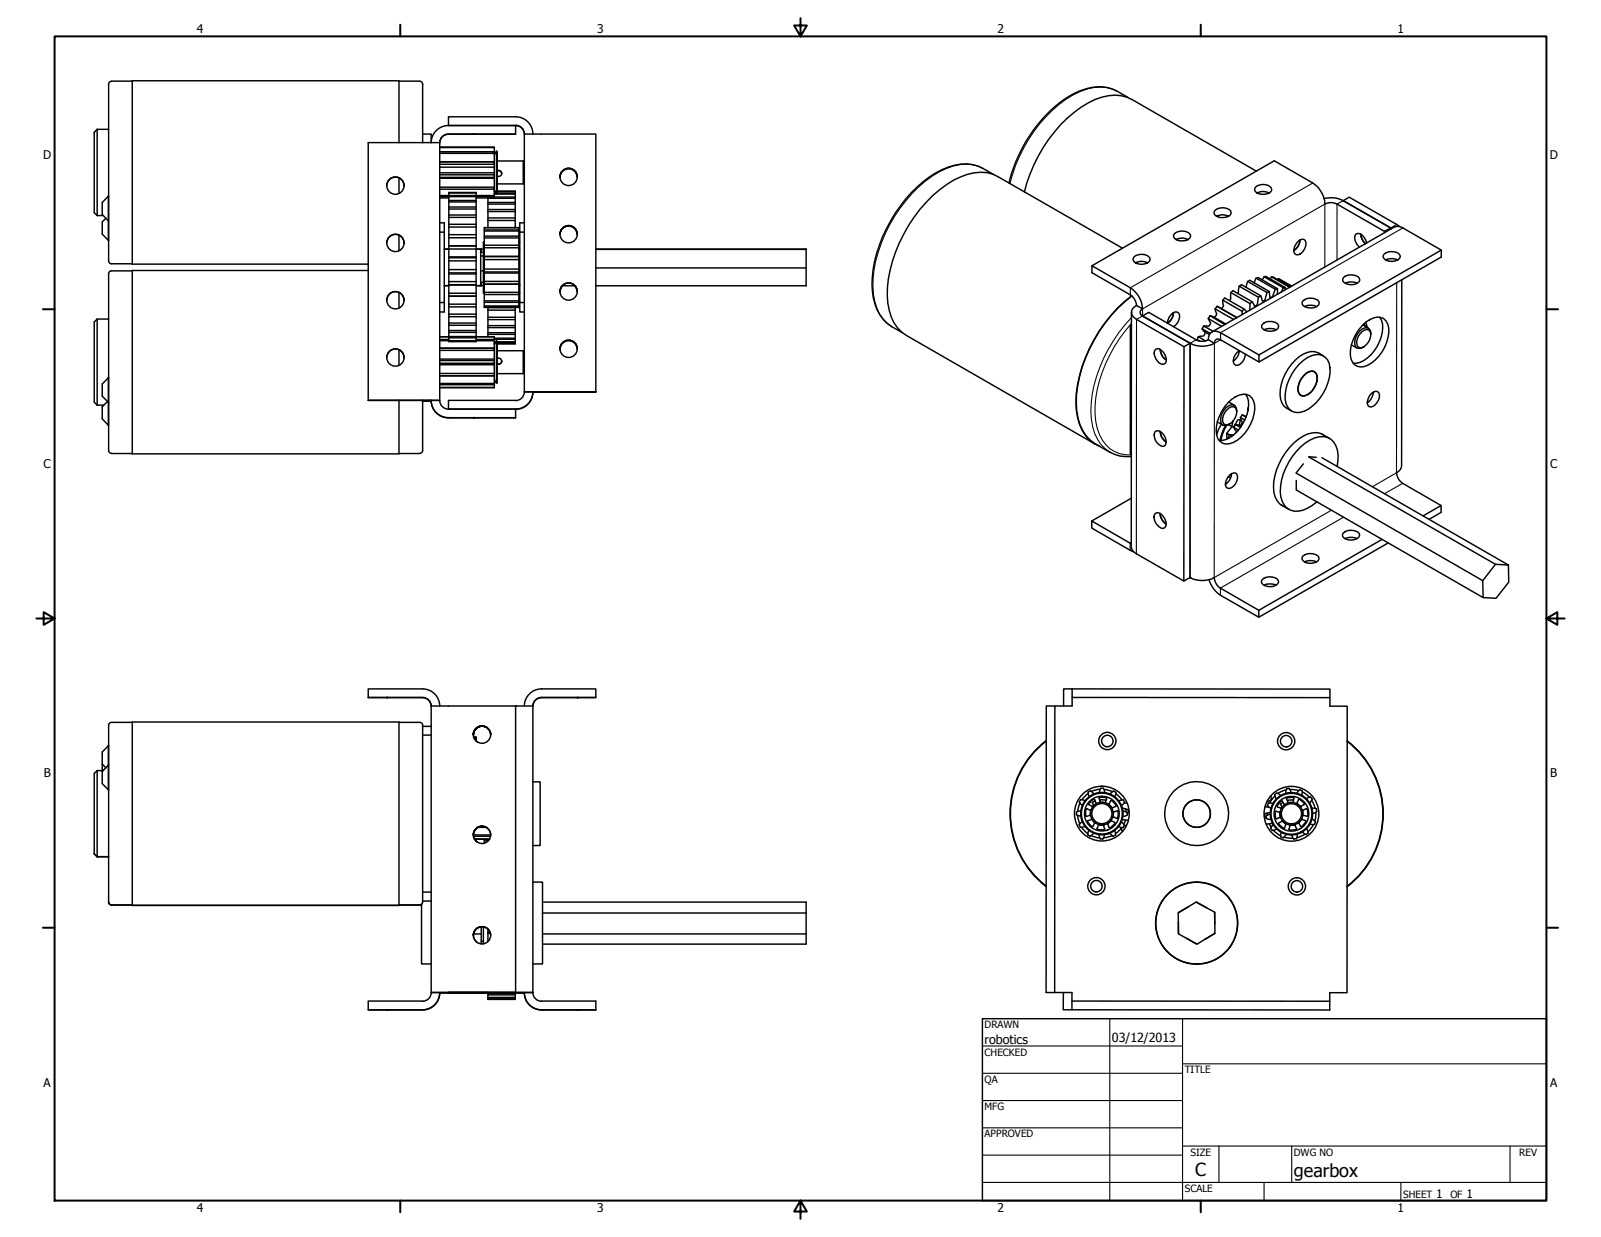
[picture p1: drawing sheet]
<svg xmlns="http://www.w3.org/2000/svg" width="559mm" height="432mm" viewBox="0 0 559 432" stroke-linecap="round" stroke-linejoin="round" font-family="sans-serif">
<defs><g id="words">
<g font-size="6.3">
<text x="417.2" y="410.6">C</text>
<text x="451.6" y="410.7">gearbox</text>
</g>
<g font-size="4.4">
<text x="343.7" y="364.3">robotics</text>
<text x="388.1" y="363.7">03/12/2013</text>
</g>
<g font-size="4.2">
<text x="68.7" y="11.7">4</text>
<text x="208.4" y="11.7">3</text>
<text x="348.1" y="11.7">2</text>
<text x="487.8" y="11.7">1</text>
<text x="15.1" y="55.5">D</text>
<text x="540.9" y="55.5">D</text>
<text x="15.2" y="163.4">C</text>
<text x="541" y="163.4">C</text>
<text x="15.3" y="271.4">B</text>
<text x="541.1" y="271.4">B</text>
<text x="15.2" y="379.3">A</text>
<text x="541" y="379.3">A</text>
<text x="501.3" y="418.3">1</text>
<text x="511.8" y="418.3">1</text>
<text x="68.7" y="423.2">4</text>
<text x="208.4" y="423.2">3</text>
<text x="348.1" y="423.2">2</text>
<text x="487.8" y="423.2">1</text>
</g>
<g font-size="3.5">
<text x="343.7" y="358.9">DRAWN</text>
<text x="343.7" y="368.5">CHECKED</text>
<text x="413.5" y="374.6">TITLE</text>
<text x="343.7" y="378">QA</text>
<text x="343.7" y="387.5">MFG</text>
<text x="343.7" y="397.1">APPROVED</text>
<text x="415.5" y="403.4">SIZE</text>
<text x="451.6" y="403.4">DWG NO</text>
<text x="530.3" y="403.4">REV</text>
<text x="413.5" y="416.1">SCALE</text>
<text x="489.7" y="418.3">SHEET</text>
<text x="506.2" y="418.3">OF</text>
</g>
</g></defs>
<!-- layer: Visible (ANSI) -->
<g fill="#000">
<circle cx="165.2" cy="46.8" r=".25"/>
<circle cx="165.2" cy="46.9" r=".25"/>
<circle cx="180" cy="43.9" r=".25"/>
<circle cx="181.1" cy="99.2" r=".25"/>
<circle cx="165.2" cy="145.9" r=".25"/>
<circle cx="165.2" cy="145.8" r=".25"/>
<circle cx="180" cy="142.9" r=".25"/>
<circle cx="415.4" cy="201.6" r=".25"/>
<circle cx="135" cy="243.5" r=".25"/>
<circle cx="180" cy="246.4" r=".25"/>
<circle cx="201.5" cy="243.5" r=".25"/>
<circle cx="46.2" cy="316" r=".25"/>
<circle cx="139.3" cy="316" r=".25"/>
<circle cx="135" cy="352.5" r=".25"/>
<circle cx="201.5" cy="352.5" r=".25"/>
<circle cx="201.5" cy="352.6" r=".25"/>
</g>
<g fill="none" stroke="#000" stroke-width=".51">
<path d="M37.9 29.3v61.8a.98 .98 0 0 0 1 1h7.3M46.2 28.3l-7.3 .1a.98 .98 0 0 0-1 1M139.3 28.3l7.2 .1a.98 .98 0 0 1 1 1M147.5 29.3v20.5M33.9 45.1l-1 1.1v28l1 1M33.9 45.1v30.1M33.9 45.1h4M139.3 49.8v-21.6h-93.1v64h82.3M153.5 56.5h19v.8h-19M153.5 53h19v.5h-19M153.5 51.4h19l-19 .1M153.5 56.5h19"/>
<path d="M153.5 58.4h19M156.5 46.9a3 3 0 0 0-3 3M156.5 46.8a3 3 0 0 0-3 3M156.5 43.8a6 6 0 0 0-6 6v-3h-3M156.5 43.8h23.5v3h-23.5M156.5 43.8h23.5M172.5 57.3v3.7M172.5 51.5v1.5M172.5 53.5v3M173.3 52.8l.2 .3v14.3l-.2 .2-.8-1.2M173.3 52.8v14.8M173.3 52.8l-.8 1.3"/>
<path d="M173.5 59.5a1.19 1.19 0 0 1 1.6 1M173.5 59.6a1.1 1.1 0 0 1 1.4 .4 1.1 1.1 0 0 1-.2 1.4l-1.2 .2M173.5 56.2h9.1M180 46.8l-23.5 .1M180 40.8h-23.5v3M180 43.8a3 3 0 0 1 3 3M180 40.8a6 6 0 0 1 6 6M182.6 56.2v8M182.6 56.2l.4 .4M33.9 75.2h2.1M37 76.2l-1.3 1.3v4.2l2.1 2.2M37.8 68.5l-2.1 2.2v4.2l2.1 2.2"/>
<path d="M37.8 68.5h.1M37.8 77.1h.1M135 64.8a3 3 0 0 1 3-3 3 3 0 0 1 3 3M139.3 62v5.5M153.5 65.3h19v.7h-19M153.5 61h19v.9h-19M153.5 77.8h1.6v3.2M153.5 68.3h19M153.5 69.1h3.2M153.5 60.3h19M153.5 62.2h19M156.7 79.2h9.5"/>
<path d="M156.7 78.3h9.5M156.7 75.9h9.5M156.7 75.1h9.5M156.7 73h9.5M156.7 72.3h9.5M156.7 70.5h9.5M156.7 70h9.5M156.7 67.4h9.5M169 79.5h12.1M170.3 69.1v10.3M170.3 77h9.5M170.3 76.1h9.5"/>
<path d="M170.3 73.9h9.5M170.3 73.2h9.5M170.3 71.2h9.5M170.3 70.7h9.5M170.3 69.2h9.5M172.5 68.3v.3h-19M172.5 68.8h7.3M172.5 67.8h7.3M172.5 67.4h.7M172.5 66.9h.3M172.5 66.8h.3M172.5 66.7h.2"/>
<path d="M172.5 61.9v3.4M172.5 66v2.3M172.5 68.6v.5h-6.3M173.5 67.4h6.3M173.5 66.7h6.3v12.7M173.5 66.9h6.3M173.5 66.8h6.3M173.5 64.2h9.1M175.1 60.5v.1M183 77.8h-1.6v3.2M183 63.8l-.4 .4M195.5 61.8a3 3 0 0 1 3-3.1 3 3 0 0 1 3 3.1"/>
<path d="M195.5 61.8a3 3 0 0 1 3-2.9 3 3 0 0 1 3 2.9M424.6 75.5a4.4 4.4 0 0 1 4.2 0 4 4 0 0 1-5-.8 1.65 1.65 0 0 1 1.6-2 4 4 0 0 1 4.2 1.1l-.1 1.2-.7 .5M438.7 67.4a4.5 4.5 0 0 1 4.3 0 4 4 0 0 1-5-.9 1.65 1.65 0 0 1 1.6-1.9 3 3 0 0 1 4.3 1.7l-.9 1.1M458.2 63.9l-13.4-7.8-63.7 36.7M462.2 69.3a9.9 9.9 0 0 1 6.6 .7M468.8 70l16.6 9.6-2.2 1.2-16.5-9.6M468.8 70l2.1-1.2 16.6 9.6M468.8 70l16.6 9.6v.4M489.6 79.6l13.4 7.7v2.4l-63.6 36.7M37.8 83.9h.1M46.2 94.6h-7.3a.98 .98 0 0 0-1 .9v61.8M128.5 94.4h-82.3v64h93.1v-18.6"/>
<path d="M135 84.8a3 3 0 0 1 3-3 3 3 0 0 1 3 3M139.3 82v5.5M153.5 81h1.6v24.6h-1.6M155.1 99.7h1.6M155.1 86.9l12.9 .1M155.1 87h1.6M156.7 98.3v4.1M156.7 90v8.3M156.7 85.9v4.1M156.7 85.9v-18.7h9.5v39M156.7 95.2h9.5M156.7 99.4h9.5"/>
<path d="M156.7 98.3h9.5M156.7 94.1h9.5M156.7 91.1h9.5M156.7 90h9.5M156.7 85.9h9.5M156.7 83h9.5M156.7 81.9h9.5M156.7 85.8h9.5M156.7 89.7h9.5M156.7 95.6h9.5M156.7 99.5h9.5M166.2 99.7l2.8 .1"/>
<path d="M166.2 87h1.6v12.7M167.8 87.1h.2M167.8 98.6h.9M167.8 94.6h.9M167.8 89.3h.9M167.8 88.1h.9M168 87v1.1M168 87h.7M168 98.6v1.2M168.7 87.1h.3M169 84.5h-.3v17.8h.3M169 80.3h12.1"/>
<path d="M169 80.6h12.1M169 82.4h12.1M169 83.1h12.1M169 85.6h12.1M169 86.5h12.1M169 89.6h12.1M169 90.6h12.1M169 93.9h12.1M169 94.9h12.1M169 98.2h12.1M169 99.2h12.1M169 89.5h12.1"/>
<path d="M169 95.3h12.1M181.1 86.5v-7.1h-12.1v27.9h12.1v-.2M181.1 86.5v4.1M181.1 90.6v4.3M181.1 94.9v7.1M181.1 87.1h.3M181.1 99.8h.3M181.1 84.5h.3M183 81h-1.6v24.6h1.6M195.5 81.8a3 3 0 0 1 3-3.1 3 3 0 0 1 3 3.1M195.5 81.8a3 3 0 0 1 3-2.9 3 3 0 0 1 3 2.9M196.3 99.8h4.4"/>
<path d="M196.3 99.8l-.7 1.1-.1 .9M200.6 99.8l.6 .7 .3 1.3M208 86.9h73.4v12.9h-73.4M208 87.1h73.4M208 93.5h73.4M396.3 91.8a4.5 4.5 0 0 1 4.3 0 4 4 0 0 1-5.1-.9 1.65 1.65 0 0 1 1.7-1.9 3 3 0 0 1 4.2 1.7l-.8 1.1M410.5 83.6a4.5 4.5 0 0 1 4.2 0 4 4 0 0 1-5-.8 1.56 1.56 0 0 1 1.6-2 3.9 3.9 0 0 1 4.2 1.1v.7l-.8 1M432.5 99.9l6.7 3.9M435.5 98.2l6.7 3.9M437.8 98.7l.6-1.6 .8-.2 6.7 3.9M438.4 97.1l6.7 3.9M440.6 97.7l.6-1.1 .7-.1 6.7 3.9"/>
<path d="M441.2 96.6l6.7 3.9M443.4 97.3l.4-.7 .7 .2 5.8 3.3M443.8 96.6l6.3 3.7M446 97.6l.2-.3 4.6 2.6M446.2 97.3l4.5 2.6M453 84.3a1.63 1.63 0 0 1 2.5-.4 3.7 3.7 0 0 1-3.1 5 2.06 2.06 0 0 1-.5-2.9zM453.7 83.8a4.4 4.4 0 0 1-2.1 3.6M468.9 96.9a4.1 4.1 0 0 1 5.6 .3 1.63 1.63 0 0 1-1.6 2.1 4.2 4.2 0 0 1-4.2-1.2zM469.5 98.9a4.9 4.9 0 0 1 4.2 0M475 81.7a5 5 0 0 0 1.6 3.4M477 84.8a3.3 3.3 0 0 0-3.5-3.2 3.3 3.3 0 0 0 1 4.7M483 88.8a4.1 4.1 0 0 1 5.6 .3 1.65 1.65 0 0 1-1.6 2 3.1 3.1 0 0 1-4.3-1.8z"/>
<path d="M483.2 80.8v.4M483.6 90.7a5.1 5.1 0 0 1 4.3 0M503 87.3l-63.6 36.6M33.9 111.4l-1 1v28l1 1M33.9 111.4v30M33.9 111.4h4M135 104.8a3 3 0 0 1 3-3 3 3 0 0 1 3 3M139.3 102v5.5M153.5 118.5h3.2M153.5 117.5h3.2M155.1 105.6v3.3h-1.6M156.7 106.2v3.5"/>
<path d="M156.7 102.4v3.8M156.7 109.7v9.6h9.5v-8.7M156.7 106.2h9.5v.9h-9.5M156.7 109.7h9.5M156.7 103.4h9.5M156.7 102.4h9.5M156.7 117.9h9.5M156.7 117.5h9.5M156.7 116h9.5M156.7 115.4h9.5M156.7 113.5h9.5M156.7 112.8h9.5"/>
<path d="M166.2 107.1v3.5h-9.5M166.2 118.5h6.3M169 102h12.1M169 102.8h12.1M169 105h12.1M169 105.5h12.1M169 106.8h12.1M169 107.1h12.1M170.3 107.3v10.2M170.3 116.7h9.5M170.3 116.1h9.5M170.3 114.4h9.5"/>
<path d="M170.3 113.7h9.5M170.3 111.6h9.5M170.3 110.7h9.5M170.3 108.3h9.5M170.3 107.4h9.5M172.5 118.9v2.6h-19h19v.8h-19M172.5 118.5v.4h-19M172.5 117.5h-6.3h6.3v1M172.5 119.3h.6M172.5 119.6h.5M172.5 118.4h7.3M172.5 118h7.3"/>
<path d="M172.7 120h-.2M173.3 119v14.8M173.3 119l-.8 1.3M173.3 119l.2 .3M173.5 119.3v14.2l-.2 .3-.8-1.3M173.5 119.3h6.3M173.5 119.6h6.3M179.8 119.6v.4h-6.3M179.8 107.3v12.3M181.1 102v5.1M181.1 102.3h.3M181.4 105.6v3.3h1.6"/>
<path d="M195.5 101.8a3 3 0 0 1 3-3.1 3 3 0 0 1 3 3.1M394.5 100.5l-13.4-7.7v2.4l13.4 7.7M394.5 113.7v44.8l.4 .2M394.5 113.7l.4 .2M394.9 113.3l-.4 .4M396.7 111.5l16.6 9.5 2.1-1.2M398.8 110.3l16.6 9.5v81.8l-2.2 1.2-16.6-9.5M407.5 112.8a4.5 4.5 0 0 0 2.1-3.6 4.6 4.6 0 0 1-2.1 3.6 3.9 3.9 0 0 1 3.3-3.9 1.82 1.82 0 0 1 .7 2.7l-.5 1-1.4 1.4M417.5 118.6l-16.6-9.6-2.1 1.3 16.6 9.5M417.8 118.6l.9 .4M418.3 117.5l-.5 1.1 .4 .3M418.3 117.5l2.5 1.5"/>
<path d="M419.6 114.8l.8 1 1.7 1M419.6 114.8l2.8 1.6M420.1 113.8l3.3 1.8M420.6 115.8l.1 .3-.5 1.1-1.9 .3M421.7 111.2l4.7 2.7M422.3 110.2l1.1 .4 4.4 2.5M422.3 110.2l-.6 1 .5 1a.99 .99 0 0 1 .1 1.1 .99 .99 0 0 1-1 .5h-1.2l-.5 1M422.3 110.2l5.2 3.1M424.1 107.8l.6 1.9-1 1M424.1 107.8l6.4 3.7M424.8 106.9l-.7 .9M424.8 106.9l.5 .3"/>
<path d="M424.8 106.9l6.9 4-.3 .2M426 116.1l13.4 7.8v2.5l-13.4-7.8M426.8 104.8l.2 2-.7 1M426.8 104.8l.7-.8 6.7 3.9M426.8 104.8l6.7 3.8M429.1 104.9l.5-.6v-2.2l.7-.6 6.8 3.8M429.6 102.1l6.7 3.9M432.1 102.4l.4-2.5 .8-.5 6.8 3.9M434.9 100.3l.6-2.1 .7-.3 6.8 3.8M435.1 108.9l-.9-1-.7 .7 .1 1.2M440.6 113.2a4 4 0 0 1 5.6 .3l.1 .5a3.5 3.5 0 0 1-4.7 1.3l-1.2-.9-.1-.6zM441.2 115.1a5.1 5.1 0 0 1 4.3 0"/>
<path d="M445.8 102.7l.1-1.9-.8 .2-1.1 2.7-.6 .2-.2-.1-.2-2.1-.8 .4-.8 2.7-.8 .2-.5-1.7-.9 .5-.2 1.5a1.24 1.24 0 0 1-1.2 1.6l-.7-1.6-.8 .7-.1 2.2M448.6 101.2v-.8l-.7 .1-.7 1.5M454.7 105a4.2 4.2 0 0 1 5.7 .3 1.73 1.73 0 0 1-1.7 2.1 4.2 4.2 0 0 1-4.2-1.2zM455.4 107a5 5 0 0 1 4.1 0M475.4 113.8a6.5 6.5 0 0 1 7.5-2.6 5.8 5.8 0 0 1 1.6 6.4 13.7 13.7 0 0 1-8.5 10.4 3.9 3.9 0 0 1-4.7-4.4 14.7 14.7 0 0 1 4.1-9.8zM475.4 115.8a1.68 1.68 0 0 1 2.2-.6 1.68 1.68 0 0 1 .8 2.1 4.6 4.6 0 0 1-3.8 4.1 2.09 2.09 0 0 1-1-2.8l.4-1.1zM476 113.1l1.1 .9M476.7 112.5l.4 1.7M478.5 116.4a1.77 1.77 0 0 0-.9-1.8 1.77 1.77 0 0 0-2 .1 5.3 5.3 0 0 0-2.3 6.6l.7 .3 1.6-.3M481.6 110.7a9 9 0 0 1-.1 8.6 12.2 12.2 0 0 1-8 7.5h-1.2M37.8 131.8l-2.1 2.2v4.3l2.1 2.2M37.8 131.8h.1"/>
<path d="M128.5 139.8h19h-19v-90h25v90h-6h3M135 124.8a3 3 0 0 1 3-3 3 3 0 0 1 3 3M139.3 122v5.5M147.5 139.8v17.5M150.5 139.8a6 6 0 0 0 6 6M150.5 139.9a6 6 0 0 0 6 6M150.5 139.8h3a3 3 0 0 0 3 3M150.5 139.9h-3h3M150.5 139.8v.1M153.5 133.9h19v.4h-19M153.5 135.3h19h-19M153.5 130.4h19v.8h-19h19v2.7"/>
<path d="M153.5 125.9h19v.9h-19M153.5 125.3h19M153.5 127.3h19M172.5 125.3v.6M172.5 126.8v3.6M172.5 122.3v3M172.5 134.3v1M173.5 125a1.1 1.1 0 0 1 1.4 .5 1.1 1.1 0 0 1-.2 1.4l-1.2 .2M173.5 130.4h9.1M173.5 122.4h9.1M175.1 126.1a1.2 1.2 0 0 1-1.6 1M175.1 126v.1"/>
<path d="M180 139.8h-23.5v3h23.5M182.6 122.4v8M182.6 122.4l.4 .4M183 130l-.4 .4M186 136.8h-3a3 3 0 0 1-3 3M186 136.8h3h-3M186 136.8h3h-6v-90h25v90M186 136.8h.1M186 136.8a6.1 6.1 0 0 1-6 6.1 6 6 0 0 0 6-6M189 136.8h19zM195.5 121.8a3 3 0 0 1 3-3.1 3 3 0 0 1 3 3.1M195.5 121.8a3 3 0 0 1 3-2.9 3 3 0 0 1 3 2.9"/>
<path d="M403.4 121.9a3.1 3.1 0 0 1 3.6 2.9 1.66 1.66 0 0 1-1 2.4 3.8 3.8 0 0 1-2.6-5.3zM404.9 122a4.8 4.8 0 0 0 2.2 3.7M413.3 121l-.1 81.8M434.7 123.6a3.7 3.7 0 0 1-3.3 3.9 1.93 1.93 0 0 1-.7-2.7l1.1-1.8 .8-.6a4.4 4.4 0 0 1-2.1 3.6M434.8 137.7a8.8 8.8 0 0 1-.1 8.5 12.1 12.1 0 0 1-8 7.5h-1.2M453.4 127.2a8 8 0 0 1 8.1-3.1 4.5 4.5 0 0 1 2.7 4.2 16.7 16.7 0 0 1-9 15.3 4.5 4.5 0 0 1-6.6-4.2 16.6 16.6 0 0 1 4.8-12.2zM455 131.1a2.9 2.9 0 0 1 4.2-.9 6.2 6.2 0 0 1-4.2 8 2.37 2.37 0 0 1-1.8-3.6l.4-1.3zM455.5 130.6a2.46 2.46 0 0 1 4 0 6.7 6.7 0 0 1-4.1 7.6 1.82 1.82 0 0 1-2.3-1.9 7.2 7.2 0 0 1 2.4-5.7zM462 124.3a6.1 6.1 0 0 0-8.5 .2 16.8 16.8 0 0 0-6.5 14.8 5.4 5.4 0 0 0 3.8 4.2M479.4 136.9l.7-.3 .6 .1a2.4 2.4 0 0 1 0 3.7 2.15 2.15 0 0 1-3.2 1.2 4 4 0 0 1 1.9-4.7 5 5 0 0 1-2.2 3.7M33.9 141.4h2.3M37.5 140.1l-1.8 1.9v4.2l2.1 2.3"/>
<path d="M37.8 148.5h.1M37.8 140.5h.1M37.9 157.3a.98 .98 0 0 0 1 .9M38.9 158.3h7.3M139.3 158.3h7.2M147.5 157.3a.98 .98 0 0 1-1 .9M156.5 142.8h23.5M180 142.8v3h-23.5M180 145.8l-23.5 .1M403.3 150.6a3.1 3.1 0 0 1 3.6 2.8 1.73 1.73 0 0 1-.9 2.4 3.7 3.7 0 0 1-2.7-5.2zM404.9 150.6a4.6 4.6 0 0 0 2.1 3.7M426.3 148.1l-1.7 3.7"/>
<path d="M427.7 148.6l-1.5 3.4-.4 1.8M428.1 148.5a14.3 14.3 0 0 0-2 5.3M428.2 143.1a1.89 1.89 0 0 1 3.3-.3 4.7 4.7 0 0 1-3.3 5.5 1.67 1.67 0 0 1-1.5-2.2l.3-1.1zM428.6 140.7a6.6 6.6 0 0 1 7.5-2.6 5.8 5.8 0 0 1 1.6 6.4 13.5 13.5 0 0 1-8.5 10.4 3.9 3.9 0 0 1-4.7-4.3 15 15 0 0 1 4.1-9.9zM428.6 152.8l.3 .2M429.1 151.8l-.5 1 .2 .2M429.1 151.8h1.4M429.1 151.8l.9 .5M429.3 151.8l-1.1-.5v2M430 148.9l-1.8 2.4M430.5 146.8l-.5 2.1 .6 .1 1.4-2.4 .3-.1 .6 .3-.3 1.7M430.6 149.2l.9 1.5-.1 .3"/>
<path d="M430.6 149.2l1.6 .9M431.1 148.3h.1M431.2 148.2l2 .7M431.2 148.2l-.6 1M431.2 148.2l1.7 1M431.7 143.3a1.75 1.75 0 0 0-.9-1.8 1.75 1.75 0 0 0-2 .2 5.8 5.8 0 0 0-2.7 5.8 1.66 1.66 0 0 0 2.7 .7l1.2 .7M432.9 145.7l.7 1.9-.7 .9-.3 .1M432.9 145.7l1.6 .9M433.6 144.8l-.7 .9M433.6 144.8l1.4 .7M433.6 144.8l1.3 .8M435.5 142.6l.1 .8"/>
<path d="M435.5 142.6l.2 .1M435.7 142.3l-.2 .3M456.8 159.5l65.2 37.5M456.9 159.5l2.5 .1M461.4 151.5l2.7 1.5M461.4 159.8l65.1 37.4M462 151.9a7.8 7.8 0 0 0-8.9 1.5 21.9 21.9 0 0 0-8.5 18.6 6.3 6.3 0 0 0 3.1 4.6M394.8 173.9l-13.7 8M403.3 179.2a2.02 2.02 0 0 1 2.7 1 3.3 3.3 0 0 1 .5 4 2.02 2.02 0 0 1-2.6-1 3.3 3.3 0 0 1-.6-4zM404.9 179.3a4.6 4.6 0 0 0 2.1 3.6M427.7 168.7l.4 .1M428.7 166.4l.8 .4"/>
<path d="M429.4 165.7l.4 .2M429.8 165.4l1.4-.3a3.3 3.3 0 0 1-1.4 5.1 1.28 1.28 0 0 1-2.1-.8 4.5 4.5 0 0 1 2.1-4 4.6 4.6 0 0 1-2.1 3.6M447.2 176.3l2.6 1.5M452.4 167.7v3.3l65.3 37.6M452.4 165.2l65.1 37.5M454.9 161.9l-2.5 3.2M466.7 162.8a11 11 0 0 0-1.2-8.5 6.1 6.1 0 0 0-8.2-.7 21.6 21.6 0 0 0-10.3 19.8 5.8 5.8 0 0 0 9.3 4l3.3-2.2M489.6 168.7l13.4 7.8v2.4l-4.2 2.4M503 176.5l-6.3 3.6M394.5 189.6l-13.4-7.7v2.4l14.6 8.3M454.7 194.2a4.2 4.2 0 0 1 5.6 .3 1.65 1.65 0 0 1-1.6 2 3 3 0 0 1-4.3-1.7zM455.3 196.2a5 5 0 0 1 4.2 0"/>
<path d="M468.8 186.1a4.2 4.2 0 0 1 5.7 .3 1.65 1.65 0 0 1-1.7 1.9 4 4 0 0 1-4.2-1zM469.5 188a5 5 0 0 1 4.1 0M482.4 188.3l-43 24.7-13.4-7.7M484.5 189.5l-45.1 26M522 197l4.5 .2 .1 6-4.4 5.7-4.5-.3-.2-5.9zM422 202.3a10.1 10.1 0 0 0 4 5.5l13.4 7.7v-2.5M440.6 202.3a4.1 4.1 0 0 1 5.6 .3 1.73 1.73 0 0 1-1.7 2.1 3.2 3.2 0 0 1-4.3-1.8zM441.1 204.3a5.1 5.1 0 0 1 4.3 0M46.2 252.2h-7.3a.98 .98 0 0 0-1 .9v61.9M46.2 252h93.1v64h-93.1zM139.3 252.2h7.2a.98 .98 0 0 1 1 .9v61.8M147.5 243.5a3 3 0 0 1 3 3 3 3 0 0 0-3-3"/>
<path d="M147.5 240.5a6 6 0 0 1 6 6M147.5 243.5h-19h19M147.5 240.5h-19v3M147.5 256.6h3M147.5 253.6h3M165.2 256.3a3 3 0 0 1 3.1-2.8 3 3 0 0 1 3 2.9 3 3 0 0 0-3.1-3 3 3 0 0 0-3 3M165.4 257.3h.8v1.3M165.5 257.7h.7M165.7 258h.5M168.2 253.5a3 3 0 0 0-3 3M168.2 253.4a3 3 0 0 0-2.9 2.2 3 3 0 0 0 1.4 3.4M169.8 253.9a3 3 0 0 0-4.6 2.6"/>
<path d="M169.8 253.9a3 3 0 0 0-4.6 2.5M180 246.4h6v100.1h-6h6M208 243.5h-19a3 3 0 0 0-3 3 3 3 0 0 1 3-3h19v-3h-19a6 6 0 0 0-6 6M365.2 258.5a32 32 0 0 0-.1 51M365.2 258.7a31.9 31.9 0 0 0-.1 50.6M368.2 246.4h-3l-.1 100.1h3M374.2 240.5h-3v5.9M374.2 243.5v2.9h-6l-.1 100.1h6v2.9M374.2 240.5h90v3h-90zM464.2 243.5v3h6v100h-6.1v3M470.2 258.6a32 32 0 0 1 0 51M470.2 258.8a31.9 31.9 0 0 1 0 50.6"/>
<path d="M33.9 269l-1 1v28.1l1 1M33.9 269v30.1M33.9 269h2.1M35.7 266.7l1.3 1.3M37.8 260.3l-2.1 2.2v6l.4 .4M37.8 267.1l-2.1 2.2v4.3l2.1 2.1M37.8 267.1h.1M37.8 275.7h.1M37.8 260.3h.1M186 272.9h2.5v22.2h-2.5M377.1 279.1l1.6 .4M377.2 279.1l-.5 .8 1.1 1.2"/>
<path d="M379.8 277l-2.2 2.2M380.6 276.1l-.8 .4 .3 1.6M380.6 276l1.2 1.1M382.2 279.6l-1 .6 .6 .9-.5 .6-1.3-1 1.7-1.7 .4 .1 .6 1.4M384 275.5l-3 .8M385.1 275.2h-.9l-.5 1.5M385.1 275.1l.5 1.6M385.3 275.6l3 .8M386 279.5l.3-.7-.2-.4-2.2-.1-.3 .3 .3 1M387.7 279.5h.4l.8 .8 .7 .8-.2 .4-1.3 .6-1.2-1.4zM388.7 276.1l.8 .5-.4 1.5M388.7 276.1l-1.2 1.1"/>
<path d="M389.4 277.1l2.2 2.2M390.5 279.5l1.6-.3 .1 .3 .3 .5-1 1.2M443.5 277.9h.1M443.6 278l.2 1.1-1.6 .8M445 277.8l-1.8 2.5M445.6 276.8l1.4 .9M445.6 276.8l-.7 .6 .6 1.5M448.9 275.7l-2.9 1.3M449.1 275.3l-.3 1.6M449.9 275.2l-.8 .2M450 275.2l.7 1.5M450.2 275.6l3.1 .4"/>
<path d="M451.4 279.4l.2-.7-.2-.4-2.2 .2-.2 .4 .5 .9M452.6 276.9l1-1.2 .3 .1 .6 .2-.1 1.6M453.2 279.1l.4-.1 1.7 1.7-1.3 1-1.4-1.2zM454.5 276.4l2.5 1.9M457.4 278.2l.6 .8-.9 1.3M457.5 278.2l-1.5 .6M457.8 279.4l1.2 2.8M32.9 298l1 1h4M33.9 299.1h4M165.3 291.9h5.9M165.6 292.9h5.3M165.9 289.5a3 3 0 0 1 3.3-.9 3 3 0 0 1 2.1 2.8l-6.1 .1z"/>
<path d="M166.2 292.9v.7M166.9 288.8h2.7M168.2 288.4a3 3 0 0 0-2.9 2.2 3 3 0 0 0 1.4 3.4M169 292.9v1.4M169 293.5h1.4M169.8 288.8a3 3 0 0 0-4.6 2.6M375.7 284.4l1.5 .5M376.1 284.6l.8 3M376.7 288l.4 .8M377 280.3l-.9 3M377.3 283l-1.6 .5v.9M377.5 288.8l2.2 2.2"/>
<path d="M377.7 286.8l-1.1 1.2M378.7 288.5l-1.6 .3M379.2 282.3l1.5 .5-.1 1.9-1.6 .2zM380 289.9l-.3 1.6M380.9 291.7l3 .8M381.1 285.9l-1.6 .7 .8 1.2 1 .8 1-1.3-1.3-1.4M381.7 290.8l-1.2 1.1-.8-.5M383.4 287.8l1.8 .2 .3 1.6-2.6-.2zM383.5 291.3l.5 1.6M383.9 280.1v-1l2.1 .2-.1 .9M384.1 292.8l.9 .1M385.4 291.4l-.5 1.5"/>
<path d="M387.3 290.9l1.3 1 .7-.4M387.9 286.3l1.3 1-.9 1-1.1 .7-.7-1.5M387.9 286.4l-1.4 1.2M388.2 291.7l-3 .8M388.5 283.3l1.6-.2 .2 1.3-.3 1.3-1.6-.5M388.6 283.3l-.2 1.9M389.1 289.9l.3 1.6M391.4 288.9l.2 1.1M391.4 286.9l1 1.2-.1 .3-.3 .5-1.5-.4M391.4 289l-2.1 2M391.5 288.9h-.1M391.7 290l.2 .1"/>
<path d="M391.7 282l1.7 .5a.95 .95 0 0 1 0 1.5M391.7 286.1l2.1 .3M391.9 283.1l1.5 .6M392.8 286.3l-.5 1.4M392.9 282.4l.1 1M393.2 288l-.9 .4M393.3 280.3l-.9 .1M393.4 283.6v.9l-1.5 .5M441.6 281.6l1.2 .1M441.9 284.9l.2 .9 1.5 .3M442.3 283.8v.8M442.3 281.2l1.3 1"/>
<path d="M442.7 281.5l-.1 .2M443.1 287.6l.6 1.2M443.4 283.6l-.9 .2a.89 .89 0 0 0-1 .6 .89 .89 0 0 0 .5 1.1M443.4 284.2l-1.5 .7M443.5 289.2l.6 .7 1.5-.5M444.1 287.3l-2.1 .4M444.3 280.4h-1.6l-.3 .8M444.4 287.8l-.9 1.4M444.5 289.9l2.5 1.8M445.1 283.2l1.7 .3 .1 1.8-1.5 .5-.3-1.3zM447.2 290.5l-.2 1.6 .6 .2 .3 .1 1-1.2M447.8 280l-1 .7 .7 .9"/>
<path d="M448.2 292.2l3.1 .4M448.4 280.9l-1-1.4-1 .9-.7 1.1 1.5 .8 .3-.7M449 287.7l-.2 .1-.4 1.2-.4 .1-1.8-1.6 1.3-1.1 1.4 1.3M450.8 291.5l.8 1.4M451.5 280.1l-.1-.9-2 .1 .1 1M452.1 287.8l.5 1.6-1.4 .4-1.2-.1 .2-1.7 1.8-.1M452.5 292.8l-.9 .1M452.8 291.2l-.3 1.6M453.1 287.3l1.1 1.3 1.6-2-1.5-.8-1.1 1.5M454.5 282.8l1.7-.5 .2 1.3v1.3l-1.7-.2M454.6 282.8l.1 1.8M454.6 290.4l1.3 .9"/>
<path d="M455.5 291.2l-2.9 1.2M456.1 289.2l.5 1.6M456.6 290.7l-.7 .6M457.3 287.7l1.6 .1M457.9 282.1l1.6 .2M458 285.9l1.2 1.1M458.4 287.9l-1.9 2.4M459.1 286.9l-.3 .9M459.3 283.5l-.4 3.1M459.4 282.4l.2 .9-1.4 .7M37.9 314.9a.98 .98 0 0 0 1 .9M37.9 314.9a.98 .98 0 0 0 1 1"/>
<path d="M38.9 315.9h7.3M139.3 315.9h7.2M147.1 315.7v20.8h3.4M147.2 315.7l-.7 .2M147.5 314.9a.98 .98 0 0 1-1 .9M147.5 311.4h3M147.5 314.5h3M186 307.9h3.4v28.6h-3.4M189.4 314.9h92v14.7h-92M189.4 318.7h92M411.2 318.7l6.2-3.8 6.5 3.5 .2 7.4-6.3 3.8-6.4-3.6zM414.8 316.5l-3.5 2.1"/>
<path d="M417.6 314.9h.1M417.6 314.9l3.5 2M423.9 318.5l.1 4.1M165.2 326.5a3 3 0 0 1 3-3 3 3 0 0 1 3.1 3M165.3 326h2.7M168 323.5v5.9M168 328.5h.7M168.2 323.5a3 3 0 0 0-2.9 2.2 3 3 0 0 0 1.4 3.4M168.7 323.5v5.9M169.8 323.9a3 3 0 0 0-4.6 2.6M170.3 324.3v4.2M170.3 328.5v.1"/>
<path d="M170.3 328.5h.1M170.3 325.5h.8M170.3 324.4h.1M170.3 325.8h.9M189.4 326h92M411.3 321.9l.1 4M414.1 327.5l3.7 2M424 325.8l-3.5 2.1M147.5 349.4h-19v3.1h19h-19M150.5 346.5a3 3 0 0 1-3 3M150.5 346.5h6M153.5 346.5a6.1 6.1 0 0 1-6 6.1 6 6 0 0 0 6-6"/>
<path d="M153.5 346.5h3h-3M153.5 346.5h.1M156.5 346.5h-6v-100.1h29.5v100.1M156.5 346.5h23.5zM156.5 346.5h13.8zM170.3 346.5v2.4h9.5v-2.4M170.3 348.8h9.5M170.3 348.4h9.5M170.3 348.2h9.5M170.3 347.3h9.5M170.3 346.9h9.5M180 346.5h.1"/>
<path d="M183 346.5h-3h3M183 346.5h.1M183 346.5a6 6 0 0 0 6 6M183 346.6a6 6 0 0 0 6 6M186 346.5a3 3 0 0 0 3 3l19-.1v3.1h-19M189 352.6h19M208 352.5v.1M371.2 346.5l-.1 6h3M374.1 349.4l90 .1v3.1l-90-.1z"/>
<circle cx="138" cy="64.8" r="3"/>
<circle cx="198.5" cy="61.8" r="3"/>
<circle cx="138" cy="84.8" r="3"/>
<circle cx="198.5" cy="81.8" r="3"/>
<circle cx="138" cy="104.8" r="3"/>
<circle cx="198.5" cy="101.8" r="3"/>
<circle cx="138" cy="124.8" r="3"/>
<circle cx="198.5" cy="121.8" r="3"/>
<circle cx="168.2" cy="256.4" r="3"/>
<circle cx="386.5" cy="258.7" r="3"/>
<circle cx="386.5" cy="258.7" r="2"/>
<circle cx="448.9" cy="258.7" r="3"/>
<circle cx="448.9" cy="258.7" r="2"/>
<circle cx="168.2" cy="291.4" r="3"/>
<circle cx="384.6" cy="284" r="9.6"/>
<circle cx="384.6" cy="284" r="4"/>
<circle cx="384.6" cy="284" r="7.4"/>
<circle cx="384.6" cy="284" r="7.1"/>
<circle cx="384.6" cy="284" r="6.1"/>
<circle cx="384.6" cy="284" r="3.5"/>
<circle cx="417.7" cy="284" r="11.1"/>
<circle cx="417.7" cy="284" r="4.8"/>
<circle cx="450.8" cy="284.1" r="9.6"/>
<circle cx="450.8" cy="284.1" r="4"/>
<circle cx="450.8" cy="284.1" r="7.1"/>
<circle cx="450.8" cy="284.1" r="7.4"/>
<circle cx="450.8" cy="284.1" r="6.1"/>
<circle cx="450.8" cy="284.1" r="3.5"/>
<circle cx="382.7" cy="309.3" r="3"/>
<circle cx="382.7" cy="309.3" r="2"/>
<circle cx="452.7" cy="309.4" r="3"/>
<circle cx="452.7" cy="309.4" r="2"/>
<circle cx="168.2" cy="326.5" r="3"/>
<circle cx="417.7" cy="322.2" r="14.3"/>
</g>
<!-- layer: Visible Narrow (ANSI) -->
<g fill="none" stroke="#000" stroke-width=".38">
<path d="M390 31.9a14.6 14.6 0 0 0-12.9 0 43.3 43.3 0 0 0-19.8 19.7 51.1 51.1 0 0 0-4.8 12.5M343.1 58.8a14.1 14.1 0 0 0-12.9 .1 43.2 43.2 0 0 0-19.8 19.8 42.1 42.1 0 0 0-5.5 24.2 14.4 14.4 0 0 0 6.4 11.1M458.2 63.9l-63.7 36.6v2.4M468.8 70l-2.1 1.2v19.5M487.5 78.4l-2.1 1.2v.4M489.6 79.6l-63.6 36.5v2.5l-2.1 1.2-.1 81.8 40.9-23.5M462.4 93.2v-22l-63.6 36.6v2.5l-2.1 1.2-.1 81.8M487.5 98.7l-.1 66.3-8.4 4.9M487.5 90.6v.3M394.9 110.9a50.1 50.1 0 0 0-14.2 32.8 16 16 0 0 0 6.7 14.2M394.9 112.9a47.9 47.9 0 0 0-12.7 31.6 16.1 16.1 0 0 0 5.1 12.1 11.1 11.1 0 0 0 7.6 2.2M417.5 118.6l-2.1 1.2v81.8"/>
<path d="M489.6 168.7l-6.4 3.6M394.8 189.4l-.3 .2v2.5M468.9 180.5l-42.9 24.8v2.5"/>
</g>
<g fill="none" stroke="#000" stroke-width=".51">
<path d="M393.6 34a16 16 0 0 0-11.2-3.6 28.7 28.7 0 0 0-17 9.5 51.8 51.8 0 0 0-13.2 24M438.5 59.8l-43.4-25.1a14.3 14.3 0 0 0-12.9 0 45.9 45.9 0 0 0-22.7 26l-1.9 6.3M346.8 60.9a16.1 16.1 0 0 0-11.4-3.6 29.6 29.6 0 0 0-17.3 9.9 49.6 49.6 0 0 0-13.7 31.9 16.8 16.8 0 0 0 10.6 17M458.2 63.9a9.5 9.5 0 0 1 4.2 7.3 4.5 4.5 0 0 1 4.3 0M485.4 79.6l.3 .2M487.5 78.4l.9 .7M489.6 79.6a3 3 0 0 0-2.9-.4l-63.7 36.7M391.7 86.6l-43.4-24.9a14.2 14.2 0 0 0-13 0 42.7 42.7 0 0 0-19.8 20 43 43 0 0 0-5.6 24.2 14.2 14.2 0 0 0 6.5 11.2l65.8 37.9M489.3 97.7l-.1 64.9a2.96 2.96 0 0 1-1.8 2.4 5 5 0 0 0 2.2 3.7M394.5 100.5a9.3 9.3 0 0 1 4.3 7.3M394.5 102.9a4.7 4.7 0 0 1 2.2 3.7M394.9 109l-.1 81.8a2.96 2.96 0 0 0 1.8 2.5"/>
<path d="M395 103.3a50.9 50.9 0 0 0-19.5 37 18 18 0 0 0 4.7 13.3l1.7 1.2 1.8 .9M395 103.3a50.6 50.6 0 0 0-19.3 37.2 16.2 16.2 0 0 0 6.6 14.4 18.7 18.7 0 0 0 12.6 4.5M396.7 106.6a2.58 2.58 0 0 0-1.8 2.5 2.58 2.58 0 0 0 1.8 2.4M396.7 106.6l2.1 1.2M398.8 107.8a1.32 1.32 0 0 0-.9 1.3 1.32 1.32 0 0 0 .9 1.2M415.4 119.8a9.1 9.1 0 0 0 8.5 0M417.5 118.6a4.5 4.5 0 0 0 4.3 0M421.8 118.6l2.1 1.2M426 116.1a2.6 2.6 0 0 0-3-.2 2.6 2.6 0 0 0-1.2 2.7M426 118.6l-.7-.2a1.25 1.25 0 0 0-1.4 1.4M475.7 113.4l1.9 1.2M478.5 116.4v.4"/>
<path d="M471.7 120.4l1.9 1.1M476 121.1l-.4 .2M424.9 147.3l1.9 1.1M428.9 140.3l1.9 1.2M429.2 148l-.4 .2M431.7 143.3v.4M394.5 189.6l.3 .2M415.4 201.6a9.1 9.1 0 0 0 8.4 0 4.8 4.8 0 0 0 2.2 3.7"/>
</g>
<!-- layer: Border (ANSI) -->
<g fill="none" stroke="#000" stroke-width=".7">
<path d="M19 12.7h520.8v406.4h-520.8zM139.7 8.6v4.1M279.4 6.3v6.4l-2.2-3.8h4.4l-2.2 3.8M419.1 8.6v4.1M15 107.9h4M539.8 107.9h4M12.7 215.9h6.3l-3.8-2.2v4.4l3.8-2.2M539.8 215.9l3.8 2.2v-4.4l-3.8 2.2h6.3M15 323.8h4M539.8 323.8h4M139.7 419.1v4.1M279.4 419.1l2.2 3.8h-4.4l2.2-3.8v6.3"/>
<path d="M419.1 419.1v4.1"/>
</g>
<!-- layer: Title (ANSI) -->
<g fill="none" stroke="#000" stroke-width=".38">
<path d="M387.3 355.6v63.5M412.7 355.6v63.5M342.9 365.1h69.8M342.9 374.6h69.8M412.7 371.3h127.1M342.9 384.2h69.8M342.9 393.7h69.8M342.9 412.7h196.9M342.9 403.2h69.8M412.7 400h127.1M425.4 400v12.7M441.2 412.7v6.4"/>
<path d="M450.8 400v12.7M488.9 412.7v6.4M527 400v12.7"/>
</g>
<path d="M342.9 355.6h196.9v63.5h-196.9z" fill="none" stroke="#000" stroke-width=".51"/>
<use href="#words"/>
</svg>
